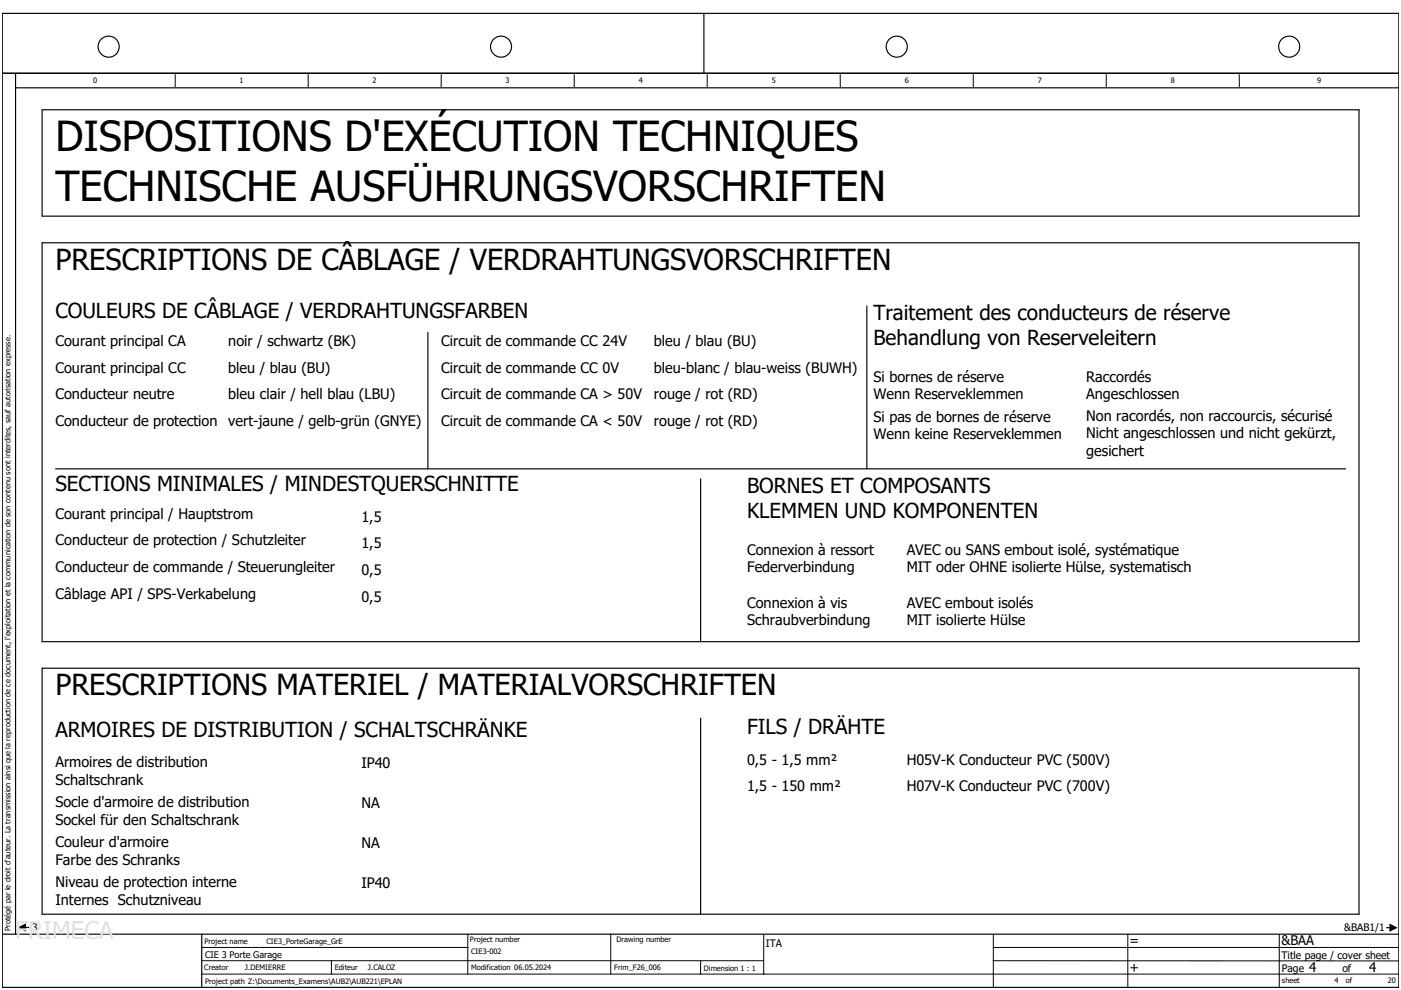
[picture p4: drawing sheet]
<svg xmlns="http://www.w3.org/2000/svg" width="297mm" height="210mm" viewBox="0 0 297 210" stroke-linecap="round" stroke-linejoin="round" font-family="sans-serif">
<defs><g id="words">
<g font-size="8.8">
<text x="11.7" y="32">DISPOSITIONS D'EXÉCUTION TECHNIQUES</text>
<text x="11.7" y="42.6">TECHNISCHE AUSFÜHRUNGSVORSCHRIFTEN</text>
</g>
<g font-size="6.1">
<text x="11.7" y="57.2">PRESCRIPTIONS DE CÂBLAGE / VERDRAHTUNGSVORSCHRIFTEN</text>
<text x="11.7" y="147.5">PRESCRIPTIONS MATERIEL / MATERIALVORSCHRIFTEN</text>
</g>
<text font-size="5.1" fill="#e1e1e1" x="3.3" y="199.2">FRIMECA</text>
<g font-size="4.4">
<text x="11.7" y="67.5">COULEURS DE CÂBLAGE / VERDRAHTUNGSFARBEN</text>
<text x="185.2" y="67.8">Traitement des conducteurs de réserve</text>
<text x="185.2" y="73.1">Behandlung von Reserveleitern</text>
<text x="11.7" y="104.1">SECTIONS MINIMALES / MINDESTQUERSCHNITTE</text>
<text x="158.4" y="104.5">BORNES ET COMPOSANTS</text>
<text x="158.4" y="109.8">KLEMMEN UND KOMPONENTEN</text>
<text x="158.4" y="155.6">FILS / DRÄHTE</text>
<text x="11.7" y="156.3">ARMOIRES DE DISTRIBUTION / SCHALTSCHRÄNKE</text>
</g>
<g font-size="3.1">
<text x="11.7" y="73.4">Courant principal CA</text>
<text x="48.4" y="73.4">noir / schwartz (BK)</text>
<text x="93.5" y="73.4">Circuit de commande CC 24V</text>
<text x="138.7" y="73.4">bleu / blau (BU)</text>
<text x="11.7" y="79">Courant principal CC</text>
<text x="48.4" y="79">bleu / blau (BU)</text>
<text x="93.5" y="79">Circuit de commande CC 0V</text>
<text x="138.7" y="79">bleu-blanc / blau-weiss (BUWH)</text>
<text x="185.2" y="81">Si bornes de réserve</text>
<text x="230.3" y="81">Raccordés</text>
<text x="11.7" y="84.7">Conducteur neutre</text>
<text x="48.4" y="84.7">bleu clair / hell blau (LBU)</text>
<text x="93.5" y="84.7">Circuit de commande CA &gt; 50V</text>
<text x="138.7" y="84.7">rouge / rot (RD)</text>
<text x="185.2" y="84.7">Wenn Reserveklemmen</text>
<text x="185.2" y="89.4">Si pas de bornes de réserve</text>
<text x="230.3" y="84.7">Angeschlossen</text>
<text x="230.3" y="89.3">Non racordés, non raccourcis, sécurisé</text>
<text x="11.7" y="90.3">Conducteur de protection</text>
<text x="48.4" y="90.3">vert-jaune / gelb-grün (GNYE)</text>
<text x="93.5" y="90.3">Circuit de commande CA &lt; 50V</text>
<text x="138.7" y="90.3">rouge / rot (RD)</text>
<text x="185.2" y="93.1">Wenn keine Reserveklemmen</text>
<text x="230.3" y="93">Nicht angeschlossen und nicht gekürzt,</text>
<text x="230.3" y="96.7">gesichert</text>
<text x="11.7" y="110.1">Courant principal / Hauptstrom</text>
<text x="76.6" y="110.7">1,5</text>
<text x="11.7" y="115.7">Conducteur de protection / Schutzleiter</text>
<text x="76.6" y="116.3">1,5</text>
<text x="158.4" y="117.6">Connexion à ressort</text>
<text x="192.2" y="117.6">AVEC ou SANS embout isolé, systématique</text>
<text x="11.7" y="121.3">Conducteur de commande / Steuerungleiter</text>
<text x="76.6" y="122">0,5</text>
<text x="158.4" y="121.3">Federverbindung</text>
<text x="192.2" y="121.3">MIT oder OHNE isolierte Hülse, systematisch</text>
<text x="11.7" y="127">Câblage API / SPS-Verkabelung</text>
<text x="76.6" y="127.6">0,5</text>
<text x="158.4" y="128.9">Connexion à vis</text>
<text x="192.2" y="128.9">AVEC embout isolés</text>
<text x="158.4" y="132.6">Schraubverbindung</text>
<text x="192.2" y="132.6">MIT isolierte Hülse</text>
<text x="11.7" y="162.8">Armoires de distribution</text>
<text x="11.7" y="166.5">Schaltschrank</text>
<text x="76.6" y="162.9">IP40</text>
<text x="158.4" y="162.2">0,5 - 1,5 mm²</text>
<text x="158.4" y="167.9">1,5 - 150 mm²</text>
<text x="192.2" y="162.2">H05V-K Conducteur PVC (500V)</text>
<text x="192.2" y="167.9">H07V-K Conducteur PVC (700V)</text>
<text x="11.7" y="171.2">Socle d'armoire de distribution</text>
<text x="76.6" y="171.3">NA</text>
<text x="11.7" y="174.9">Sockel für den Schaltschrank</text>
<text x="11.7" y="179.7">Couleur d'armoire</text>
<text x="76.6" y="179.8">NA</text>
<text x="11.7" y="183.4">Farbe des Schranks</text>
<text x="11.7" y="188.2">Niveau de protection interne</text>
<text x="11.7" y="191.9">Internes Schutzniveau</text>
<text x="76.6" y="188.3">IP40</text>
</g>
<g font-size="2.8">
<text x="239.5" y="200.5">=</text>
<text x="271.7" y="200.5">&amp;BAA</text>
<text x="239.5" y="206.2">+</text>
<text x="277.6" y="206.1">4</text>
<text x="290.3" y="206.1">4</text>
</g>
<g font-size="2.2">
<text x="6.8" y="197.4">3</text>
<text x="285" y="197.4">&amp;BAB1/1</text>
<text x="162.4" y="200.9">ITA</text>
<text x="271.7" y="203.4">Title page / cover sheet</text>
<text x="271.8" y="206.1">Page</text>
<text x="284.6" y="206.2">of</text>
</g>
<text font-size="1.9" x="43.5" y="203.2">CIE 3 Porte Garage</text>
<g font-size="1.6">
<text x="19.8" y="17.5">0</text>
<text x="50.8" y="17.5">1</text>
<text x="79" y="17.5">2</text>
<text x="107.2" y="17.5">3</text>
<text x="135.4" y="17.5">4</text>
<text x="163.6" y="17.5">5</text>
<text x="191.8" y="17.5">6</text>
<text x="220" y="17.5">7</text>
<text x="248.2" y="17.5">8</text>
<text x="279.2" y="17.5">9</text>
<text x="2.2" y="197.4" transform="rotate(-90 2.2 197.4)">Protégé par le droit d'auteur. La transmission ainsi que la reproduction de ce document, l'exploitation et la communication de son contenu sont interdites, sauf autorisation expresse.</text>
<text x="43.3" y="200.2">Project name</text>
<text x="56.5" y="200.2">CIE3_PorteGarage_GrE</text>
<text x="99.6" y="199.7">Project number</text>
<text x="99.9" y="202.3">CIE3-002</text>
<text x="130.7" y="199.7">Drawing number</text>
<text x="43.3" y="205.8">Creator</text>
<text x="43.5" y="208.6">Project path Z:\Documents_Examens\AUB2\AUB221\EPLAN</text>
<text x="51.9" y="205.8">J.DEMIERRE</text>
<text x="71" y="205.8">Editeur</text>
<text x="78" y="205.8">J.CALOZ</text>
<text x="99.9" y="205.8">Modification 06.05.2024</text>
<text x="130.2" y="205.8">Frim_F26_006</text>
<text x="149.2" y="205.9">Dimension 1 : 1</text>
<text x="271.8" y="208.6">sheet</text>
<text x="283" y="208.5">4</text>
<text x="285.3" y="208.5">of</text>
<text x="294.2" y="208.5">20</text>
</g>
</g></defs>
<path d="M210 -.1l-209.5 209.6M.4 111.1l139.1 98.4M.4 209.4l.1 .1" fill="none" stroke="#fff" stroke-width=".21"/>
<g fill="none" stroke="#000" stroke-width=".21">
<path d="M37.1 15.8v2.6M65.3 15.8v2.6M93.6 15.9l-.1 2.5M121.7 15.9v2.5M149.9 15.9v2.5M178.1 15.9l.1 2.5M206.4 15.8v2.6M234.5 15.8v2.6M262.7 15.9l.1 2.5M4 196.7l1.4-.7v1.4zM99.2 198.2v8.4M129.5 198.1v8.5"/>
<path d="M161.9 198.2v8.4M210.6 198.3v10.9M239.1 198.2v11.2M271.2 198.2v11.1M294.7 196.1l1.4 .7-1.4 .7zM42.8 203.8h119.1M42.8 201h56.4M70.3 203.8v2.8M148.5 203.8v2.8M210.6 203.8h86M210.6 201h86M296.6 206.6h-253.8"/>
</g>
<g fill="none" stroke="#000" stroke-width=".25">
<path d="M.5 2.8h296.1v206.6h-296.1zM.5 15.5h296.1M3.3 18.6h293.3M3.3 15.5v182.6M149.2 2.8v12.7M8.9 23.3h279.2v22.5h-279.2zM8.9 51.5h279.2v84.6h-279.2zM90.7 70.5v28.9M183.8 64.9v34.5M11.8 99.4h273.5M148.5 101.6v34.5M8.9 141.7h279.2v52.2h-279.2z"/>
<path d="M148.5 152.3v41.6M.5 198.1h296.1M5.4 196.7h.7M42.8 198.1v11.3M294 196.8h.7"/>
<circle cx="23" cy="9.9" r="2.23"/>
<circle cx="106.2" cy="9.9" r="2.23"/>
<circle cx="190.1" cy="9.9" r="2.23"/>
<circle cx="273.3" cy="9.9" r="2.24"/>
</g>
<path d="M4 196.7l1.4-.7v1.4zM294.7 196.1l1.4 .7-1.4 .7z" fill="#000"/>
<use href="#words"/>
</svg>
